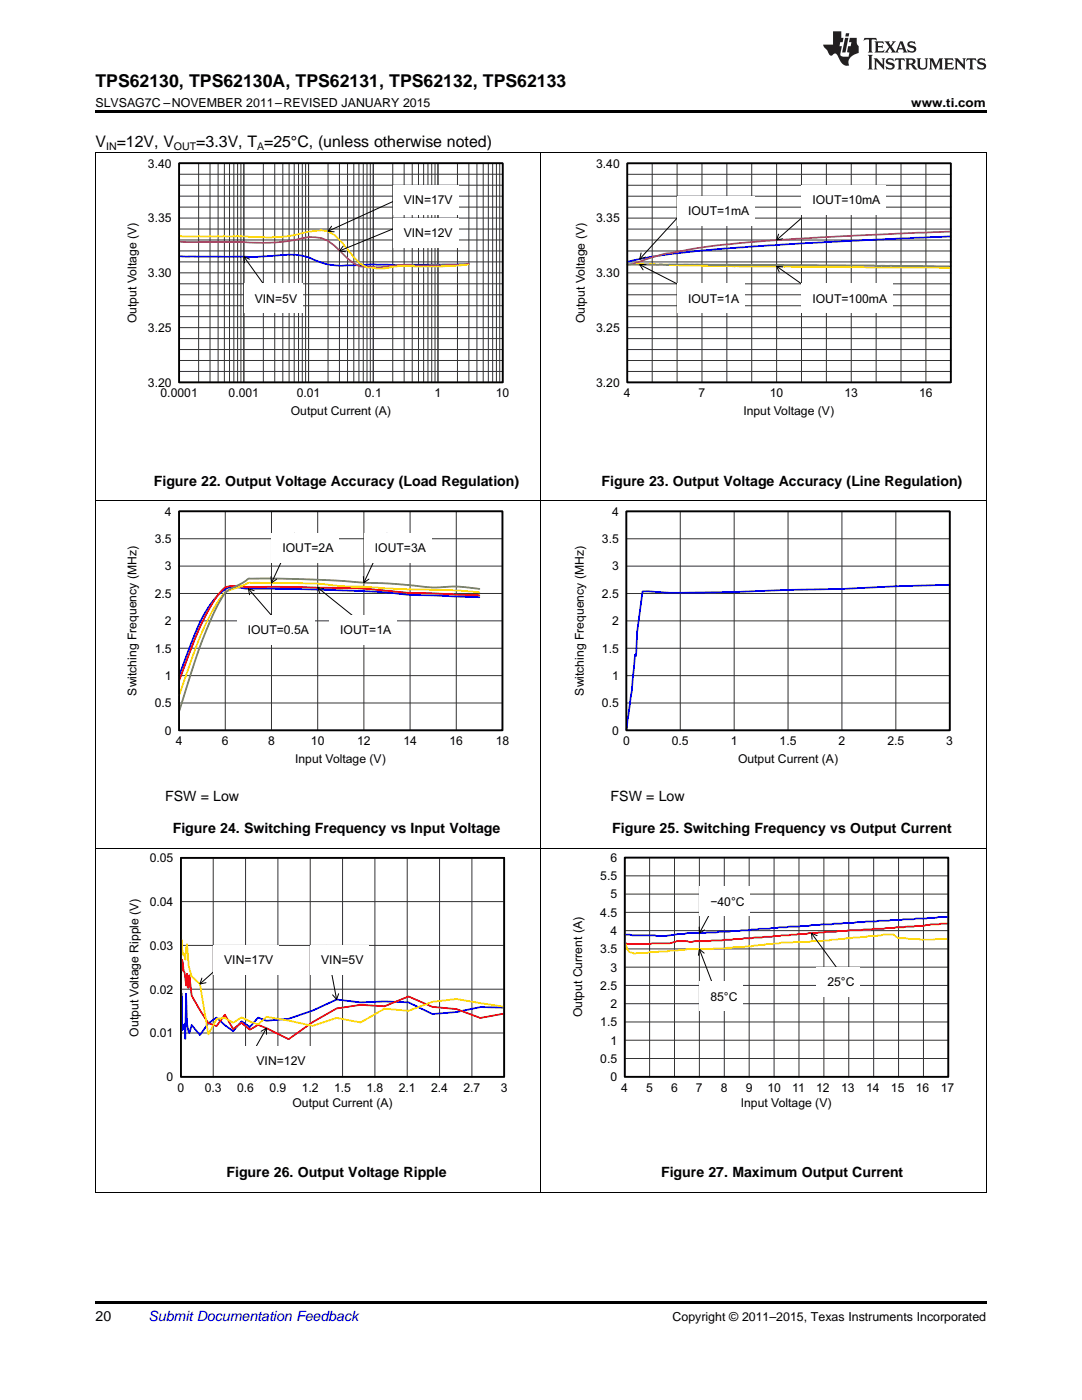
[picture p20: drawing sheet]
<svg xmlns="http://www.w3.org/2000/svg" width="216mm" height="279mm" viewBox="0 0 216 279" stroke-linecap="round" stroke-linejoin="round" font-family="sans-serif">
<defs><g id="words">
<text font-size="3.5" x="19" y="17.3">TPS62130, TPS62130A, TPS62131, TPS62132, TPS62133</text>
<g font-size="3.2">
<text x="19" y="29.3">V =12V, V</text>
<text x="39.2" y="29.3">=3.3V, T =25°C, (unless otherwise noted)</text>
</g>
<g font-size="2.8">
<text x="30.7" y="96.9">Figure 22. Output Voltage Accuracy (Load Regulation)</text>
<text x="120.1" y="96.9">Figure 23. Output Voltage Accuracy (Line Regulation)</text>
<text x="32.9" y="159.9">FSW = Low</text>
<text x="121.8" y="159.9">FSW = Low</text>
<text x="34.5" y="166.3">Figure 24. Switching Frequency vs Input Voltage</text>
<text x="122.2" y="166.3">Figure 25. Switching Frequency vs Output Current</text>
<text x="45.2" y="235">Figure 26. Output Voltage Ripple</text>
<text x="131.9" y="235">Figure 27. Maximum Output Current</text>
<text x="19" y="263.6">20</text>
</g>
<text font-size="2.8" fill="#0000c8" x="29.6" y="263.6">Submit Documentation Feedback</text>
<g font-size="2.5">
<text x="19" y="21.4">SLVSAG7C –NOVEMBER 2011–REVISED JANUARY 2015</text>
<text x="181.8" y="21.4">www.ti.com</text>
<text x="134.2" y="263.6">Copyright © 2011–2015, Texas Instruments Incorporated</text>
</g>
<g font-size="2.4">
<text x="29.5" y="33.5">3.40</text>
<text x="118.9" y="33.5">3.40</text>
<text x="80.6" y="40.7">VIN=17V</text>
<text x="162.1" y="40.8">IOUT=10mA</text>
<text x="29.5" y="44.4">3.35</text>
<text x="80.6" y="47.3">VIN=12V</text>
<text x="118.9" y="44.4">3.35</text>
<text x="137.3" y="42.9">IOUT=1mA</text>
<text x="29.5" y="55.3">3.30</text>
<text x="118.9" y="55.3">3.30</text>
<text x="27.3" y="64.5" transform="rotate(-90 27.3 64.5)">Output Voltage (V)</text>
<text x="50.8" y="60.4">VIN=5V</text>
<text x="116.7" y="64.5" transform="rotate(-90 116.7 64.5)">Output Voltage (V)</text>
<text x="137.3" y="60.4">IOUT=1A</text>
<text x="162.1" y="60.4">IOUT=100mA</text>
<text x="29.5" y="66.3">3.25</text>
<text x="118.9" y="66.3">3.25</text>
<text x="29.5" y="77.2">3.20</text>
<text x="118.9" y="77.2">3.20</text>
<text x="32" y="79.3">0.0001</text>
<text x="45.6" y="79.3">0.001</text>
<text x="58" y="82.8">Output Current (A)</text>
<text x="59.2" y="79.3">0.01</text>
<text x="72.8" y="79.3">0.1</text>
<text x="86.7" y="79.3">1</text>
<text x="98.9" y="79.3">10</text>
<text x="124.5" y="79.3">4</text>
<text x="139.4" y="79.3">7</text>
<text x="148.3" y="82.8">Input Voltage (V)</text>
<text x="153.6" y="79.3">10</text>
<text x="168.5" y="79.3">13</text>
<text x="183.4" y="79.3">16</text>
<text x="32.9" y="102.9">4</text>
<text x="122.1" y="102.9">4</text>
<text x="30.9" y="108.4">3.5</text>
<text x="32.9" y="113.8">3</text>
<text x="56.4" y="110.2">IOUT=2A</text>
<text x="74.8" y="110.2">IOUT=3A</text>
<text x="120.1" y="108.4">3.5</text>
<text x="122.1" y="113.9">3</text>
<text x="30.9" y="119.3">2.5</text>
<text x="120.1" y="119.3">2.5</text>
<text x="32.9" y="124.8">2</text>
<text x="122.1" y="124.8">2</text>
<text x="30.9" y="130.2">1.5</text>
<text x="49.4" y="126.6">IOUT=0.5A</text>
<text x="67.9" y="126.6">IOUT=1A</text>
<text x="120.1" y="130.2">1.5</text>
<text x="32.9" y="135.7">1</text>
<text x="122.1" y="135.7">1</text>
<text x="27.2" y="138.8" transform="rotate(-90 27.2 138.8)">Switching Frequency (MHz)</text>
<text x="30.9" y="141.2">0.5</text>
<text x="116.5" y="138.8" transform="rotate(-90 116.5 138.8)">Switching Frequency (MHz)</text>
<text x="120.1" y="141.2">0.5</text>
<text x="32.9" y="146.6">0</text>
<text x="35.1" y="148.8">4</text>
<text x="44.3" y="148.8">6</text>
<text x="53.5" y="148.8">8</text>
<text x="62" y="148.8">10</text>
<text x="71.3" y="148.8">12</text>
<text x="80.5" y="148.8">14</text>
<text x="89.7" y="148.8">16</text>
<text x="98.9" y="148.8">18</text>
<text x="122.1" y="146.6">0</text>
<text x="124.3" y="148.8">0</text>
<text x="134" y="148.8">0.5</text>
<text x="145.8" y="148.8">1</text>
<text x="155.6" y="148.8">1.5</text>
<text x="167.3" y="148.8">2</text>
<text x="177.1" y="148.8">2.5</text>
<text x="188.8" y="148.8">3</text>
<text x="58.9" y="152.2">Input Voltage (V)</text>
<text x="147.3" y="152.2">Output Current (A)</text>
<text x="29.9" y="172.1">0.05</text>
<text x="121.8" y="172">6</text>
<text x="119.8" y="175.7">5.5</text>
<text x="121.8" y="179.3">5</text>
<text x="29.9" y="180.8">0.04</text>
<text x="119.8" y="183">4.5</text>
<text x="141.7" y="180.8">−40°C</text>
<text x="29.9" y="189.5">0.03</text>
<text x="119.8" y="190.2">3.5</text>
<text x="121.8" y="186.6">4</text>
<text x="44.7" y="192.5">VIN=17V</text>
<text x="64.1" y="192.5">VIN=5V</text>
<text x="119.8" y="197.5">2.5</text>
<text x="121.8" y="193.9">3</text>
<text x="165.1" y="196.8">25°C</text>
<text x="29.9" y="198.3">0.02</text>
<text x="116.2" y="203" transform="rotate(-90 116.2 203)">Output Current (A)</text>
<text x="121.8" y="201.2">2</text>
<text x="141.7" y="199.7">85°C</text>
<text x="27.6" y="206.9" transform="rotate(-90 27.6 206.9)">Output Voltage Ripple (V)</text>
<text x="29.9" y="207">0.01</text>
<text x="119.8" y="204.8">1.5</text>
<text x="121.8" y="208.5">1</text>
<text x="33.2" y="215.8">0</text>
<text x="51.2" y="212.6">VIN=12V</text>
<text x="119.8" y="212.1">0.5</text>
<text x="121.8" y="215.8">0</text>
<text x="35.4" y="217.9">0</text>
<text x="40.9" y="217.9">0.3</text>
<text x="47.3" y="217.9">0.6</text>
<text x="53.8" y="217.9">0.9</text>
<text x="58.4" y="220.9">Output Current (A)</text>
<text x="60.2" y="217.9">1.2</text>
<text x="66.7" y="217.9">1.5</text>
<text x="73.1" y="217.9">1.8</text>
<text x="79.6" y="217.9">2.1</text>
<text x="86" y="217.9">2.4</text>
<text x="92.5" y="217.9">2.7</text>
<text x="99.9" y="217.9">3</text>
<text x="124" y="217.9">4</text>
<text x="129" y="217.9">5</text>
<text x="133.9" y="217.9">6</text>
<text x="138.9" y="217.9">7</text>
<text x="143.8" y="217.9">8</text>
<text x="147.8" y="220.9">Input Voltage (V)</text>
<text x="148.8" y="217.9">9</text>
<text x="153.1" y="217.9">10</text>
<text x="158.1" y="217.9">11</text>
<text x="162.9" y="217.9">12</text>
<text x="167.8" y="217.9">13</text>
<text x="172.8" y="217.9">14</text>
<text x="177.8" y="217.9">15</text>
<text x="182.7" y="217.9">16</text>
<text x="187.7" y="217.9">17</text>
</g>
<g font-size="2.1">
<text x="21.2" y="29.9">IN</text>
<text x="34.7" y="29.9">OUT</text>
<text x="51.3" y="29.9">A</text>
</g>
</g></defs>
<path d="M19 238h.2zM196.7 238h.1zM19 259.7h177.8v.5h-177.8z" fill="#000"/>
<path d="M19.1 169.3v68.7M107.9 169.3v68.7M196.8 169.3v68.7M65.1 188.7l2.1 10.8M67.6 198.3l-.4 1.2-.8-1M19 238h177.8" fill="none" stroke="#000" stroke-width=".2"/>
<path d="M36.1 171.2h64.5v43.7h-64.5z" fill="none" stroke="#000" stroke-width=".26"/>
<g fill="none" stroke="#333" stroke-width=".2">
<path d="M36.1 171.2h64.5v43.7h-64.5zM36.1 179.9h64.5M42.5 171.2v43.7M49 171.2v43.7M55.5 171.2v43.7M61.9 171.2v43.7M68.4 171.2v43.7M74.8 171.2v43.7M81.3 171.2v43.7M87.7 171.2v43.7M94.2 171.2v43.7M36.1 197.4h64.5"/>
<path d="M36.1 188.7h64.5M36.1 206.2h64.5"/>
</g>
<path d="M36.1 186.3v17.3l.1-5.4v7.5l.1-2.4v1.3l.3 .7 .2-.9 .2 2.9 .1-9 .2 5.9 .3 1.7 .2 .3 .4-1.6 1.7 2 1.7-2.4 1.6-1.1 1.7 1.5 1.6 1.2 1.7-2 1.7 1.2 1.6-1.9 1.7 .6 4.4-.4 4.8-1.6 4.8-2.2 4.7 .6 4.8-.2 4.8 .1 4.8 2.4 4.8-.4 4.7-1 4.8 .1" fill="none" stroke="#00f" stroke-width=".35"/>
<path d="M36.1 194.3v-2l.1 1.5 .1-2.3 .8 5.2 .2-2.4 .2 2.8 .1 .1 .2-2.6 .4 4.1 3.4 5.5 1.6 .6 1.7-2.3 1.6 2.9 1.7-1.3 1.7 1.4 1.6-1 1.7 .7 4.4 2.2 4.8-3.4 4.8-2.7 4.7-.8 4.8 .3 4.8-1.9 4.8 2 4.8 .5 4.7 1.8 4.8-.9" fill="none" stroke="#f00" stroke-width=".35"/>
<path d="M36.1 193.7v-5.6v1.4l.1-1.9a7.1 7.1 0 0 0 .4 3.1l.2-.3 .2 1.1 .3-3.1 .3 4.2 .6 2.3 1.7 1.5 1.7 10 1.6-3.1 1.7-.1 1.6 .9 1.7-1.1 1.7 .9 1.6 .5 1.7-1.5 4.4 .8 4.8 1 4.8-1.6 4.7 1 4.8-2.8 4.8 .4 4.8-1.8 4.8-.5 9.5 1.5" fill="none" stroke="#ffd600" stroke-width=".35"/>
<path d="M61.9 188.7h11.7v5.8h-11.7z" fill="#fff"/>
<path d="M52.1 205.8l1.1-.6v1.2M53.2 205.2l-2.1 3.6" fill="none" stroke="#000" stroke-width=".2"/>
<path d="M49 208.8h13.1v5.8h-13.1z" fill="#fff"/>
<path d="M40.3 195.2l-.4 1.2 1.2-.3M43.6 193l-3.7 3.4" fill="none" stroke="#000" stroke-width=".2"/>
<path d="M42.5 188.7h13.1v5.8h-13.1z" fill="#fff"/>
<path d="M36.1 171.2h64.5v43.7h-64.5z" fill="none" stroke="#000" stroke-width=".35"/>
<path d="M124.7 171.1h64.5v43.8h-64.5z" fill="none" stroke="#000" stroke-width=".26"/>
<g fill="none" stroke="#333" stroke-width=".2">
<path d="M124.7 171.1h64.5v43.8h-64.5zM124.7 178.4h64.5M124.7 174.8h64.5M129.6 171.1v43.8M134.6 171.1v43.8M139.6 171.1v43.8M144.5 171.1v43.8M149.5 171.1v43.8M154.5 171.1v43.8M159.4 171.1v43.8M164.4 171.1v43.8M169.4 171.1v43.8"/>
<path d="M174.3 171.1v43.8M179.3 171.1v43.8M184.3 171.1v43.8M124.7 196.7h64.5M124.7 193h64.5M124.7 189.4h64.5M124.7 185.7h64.5M124.7 182.1h64.5M124.7 211.2h64.5M124.7 207.6h64.5M124.7 204h64.5M124.7 200.3h64.5"/>
</g>
<path d="M189.2 183h-1.9l-2.5 .3-11.9 .6-2.5 .3h-2l-2.5 .3-6 .3-.5 .1-3.9 .2-2 .3h-2l-6 .5-4.5 .2-.4 .1h-3.5l-2.5 .3a9.4 9.4 0 0 1-4 .2h-4.5l-1.4-.2" fill="none" stroke="#00f" stroke-width=".35"/>
<path d="M189.2 184.3l-3.4 .2-1.5 .3h-1.5l-.5 .1h-1.5l-4.5 .5h-2l-2.4 .2h-2.5l-2.5 .3h-2l-2 .3-3.5 .2-2 .3h-1.4l-2 .3-7.5 .4-2.5 .3-5.4 .1-.5 .2a8.1 8.1 0 0 0-4 .1l-.5 .2h-3.5l-.5 .1h-4.5l-.4-.3" fill="none" stroke="#f00" stroke-width=".35"/>
<path d="M189.2 187.3l-.4 .1h-1.5a10.1 10.1 0 0 1-4 0l-3-.1a1.79 1.79 0 0 1-2-.8h-2l-1.5 .3h-1.5l-9.4 1-7.9 .3-4.5 .5-1.5 .3-3.5 .1-2 .3-7.4 .1-6 .6-4 .2a1.78 1.78 0 0 1-2-.8l-.4-1.7" fill="none" stroke="#ffd600" stroke-width=".35"/>
<path d="M144.5 177l-4.9 9.2M139.5 185l.1 1.2 1-.6" fill="none" stroke="#000" stroke-width=".2"/>
<path d="M139.6 177h10.1v5.8h-10.1z" fill="#fff"/>
<path d="M161.9 186.2l5 6.8M163 186.7l-1.1-.5 .2 1.3" fill="none" stroke="#000" stroke-width=".2"/>
<path d="M162.9 193h8.7v5.9h-8.7z" fill="#fff"/>
<path d="M139.6 189.4l2.4 6.5M140.5 190.2l-.9-.8-.2 1.3" fill="none" stroke="#000" stroke-width=".2"/>
<path d="M139.6 195.9h8.7v5.9h-8.7z" fill="#fff"/>
<path d="M124.7 171.1h64.5v43.8h-64.5z" fill="none" stroke="#000" stroke-width=".35"/>
<path d="M19.1 99.9v69.4M107.9 99.9v69.4M196.8 99.9v69.4M49.6 117.5l4.6 5.3M50.7 117.9l-1.1-.4 .2 1.2M19 169.3h177.8" fill="none" stroke="#000" stroke-width=".2"/>
<path d="M35.7 102.1h64.6v43.7h-64.6z" fill="none" stroke="#000" stroke-width=".26"/>
<g fill="none" stroke="#333" stroke-width=".2">
<path d="M35.7 102.1h64.6v43.7h-64.6zM35.7 118.4h64.6M35.7 113h64.6M35.7 107.5h64.6M45 102.1v43.7M54.2 102.1v43.7M63.4 102.1v43.7M72.6 102.1v43.7M81.8 102.1v43.7M91 102.1v43.7M35.7 134.8h64.6M35.7 129.4h64.6"/>
<path d="M35.7 123.9h64.6M35.7 140.3h64.6"/>
</g>
<path d="M95.7 119.2l-13.5-.5-4.9-.5-5.6-.3-11.7-.3-10.6-.1-2.5-.3-1.2 .1-1.1 .5-1.3 1.2-1.3 1.5-1.3 2.1-1.8 3.8-3.2 8.4" fill="none" stroke="#00f" stroke-width=".35"/>
<path d="M95.7 118.8l-13.8-.5-11.3-.9-12.9-.3h-8.6l-2.4-.1-1.6 .1-.9 .8-1.2 1.5-2.5 4.5-1.8 4.2-3 7.8" fill="none" stroke="#f00" stroke-width=".35"/>
<path d="M95.7 118.2l-5.1-.4-10-.2-8-.5-4.4-.1-4.9-.5-13.8-.2-1.2 .6-3.3 1.2-1.8 2.5-1.7 3-1.6 3.5-4.2 11.7" fill="none" stroke="#ffd600" stroke-width=".35"/>
<path d="M95.7 117.5l-4.7-.4-5.2 .1-7.3-.7-12.8-.7-9.7-.3h-6.4l-1.1 .7-2.3 1.2-1.1 .8-1.8 2.8-1.6 3.4-1.8 4.6-4.2 13" fill="none" stroke="#6e8c3d" stroke-width=".35"/>
<path d="M47.3 122.8h15.5v5.8h-15.5z" fill="#fff"/>
<path d="M63.4 117.3l6.9 5.5M64.6 117.5l-1.2-.2 .4 1.1" fill="none" stroke="#000" stroke-width=".2"/>
<path d="M65.7 122.8h13.5v5.8h-13.5z" fill="#fff"/>
<path d="M54.1 115.1l.1 1.2 1-.7M58.8 106.4l-4.6 9.9" fill="none" stroke="#000" stroke-width=".2"/>
<path d="M54.2 106.4h13.4v5.9h-13.4z" fill="#fff"/>
<path d="M72.5 115.1l.1 1.2 1-.7M77.2 106.4l-4.6 9.9" fill="none" stroke="#000" stroke-width=".2"/>
<path d="M72.6 106.4h13.5v5.9h-13.5z" fill="#fff"/>
<path d="M35.7 102.1h64.6v43.7h-64.6zM125 102.1h64.5v43.7h-64.5z" fill="none" stroke="#000" stroke-width=".35"/>
<path d="M35.7 32.6h64.6v43.7h-64.6zM125 102.1h64.5v43.7h-64.5z" fill="none" stroke="#000" stroke-width=".26"/>
<g fill="none" stroke="#333" stroke-width=".2">
<path d="M35.7 32.6h64.6v43.7h-64.6zM35.7 39.1h64.6M35.7 37h64.6M35.7 34.8h64.6M39.6 32.6v43.7M41.9 32.6v43.7M43.5 32.6v43.7M44.8 32.6v43.7M45.8 32.6v43.7M46.7 32.6v43.7M47.4 32.6v43.7M48.1 32.6v43.7"/>
<path d="M48.7 32.6v43.7M52.5 32.6v43.7M54.8 32.6v43.7M56.4 32.6v43.7M57.7 32.6v43.7M58.7 32.6v43.7M59.6 32.6v43.7M60.3 32.6v43.7M61 32.6v43.7M61.6 32.6v43.7M65.5 32.6v43.7M67.7 32.6v43.7"/>
<path d="M69.3 32.6v43.7M70.6 32.6v43.7M71.6 32.6v43.7M72.5 32.6v43.7M73.2 32.6v43.7M73.9 32.6v43.7M74.5 32.6v43.7M78.4 32.6v43.7M80.6 32.6v43.7M82.3 32.6v43.7M83.5 32.6v43.7M84.5 32.6v43.7"/>
<path d="M85.4 32.6v43.7M86.1 32.6v43.7M86.8 32.6v43.7M87.4 32.6v43.7M91.3 32.6v43.7M93.6 32.6v43.7M95.2 32.6v43.7M96.4 32.6v43.7M97.4 32.6v43.7M98.3 32.6v43.7M99.1 32.6v43.7M99.7 32.6v43.7"/>
<path d="M35.7 58.8h64.6M35.7 56.6h64.6M35.7 54.5h64.6M35.7 52.3h64.6M35.7 50.1h64.6M35.7 47.9h64.6M35.7 45.7h64.6M35.7 43.5h64.6M35.7 41.3h64.6M35.7 74.1h64.6M35.7 71.9h64.6M35.7 69.8h64.6"/>
<path d="M35.7 67.6h64.6M35.7 65.4h64.6M35.7 63.2h64.6M35.7 61h64.6M125 102.1h64.5v43.7h-64.5zM125 118.4h64.5M125 113h64.5M125 107.5h64.5M135.7 102.1v43.7M146.5 102.1v43.7M157.2 102.1v43.7M168 102.1v43.7"/>
<path d="M178.8 102.1v43.7M125 134.8h64.5M125 129.4h64.5M125 123.9h64.5M125 140.3h64.5"/>
</g>
<path d="M35.7 51.1l9.1 .1a91.2 91.2 0 0 0 12.9-.4 10.1 10.1 0 0 1 5.2 1.1 11.8 11.8 0 0 0 6.4 1l5.2-.2 5 .2 14.1-.2M189.5 116.7l-10.7 .3-10.8 .5-10.8 .2-10.7 .5a107.4 107.4 0 0 1-17.2-.2h-1.1l-1.1 8.1-.2 4.8-.2-.2-.6 7.3-1.1 7.6" fill="none" stroke="#00f" stroke-width=".35"/>
<path d="M19.1 30.5v69.4M107.9 30.5v69.4M196.8 30.5v69.4M48.7 51.2l3.8 5.4M49.8 51.7l-1.1-.5 .1 1.2M19 99.9h177.8" fill="none" stroke="#000" stroke-width=".2"/>
<path d="M35.7 48.2l11.7 .1a42.3 42.3 0 0 0 14.2-1 6.3 6.3 0 0 1 5.1 1.7l2.6 2.6 1.3 1 1.3 .6 1.3 .1a16.8 16.8 0 0 0 5.4-.3l11.1-.1 3.9-.2" fill="none" stroke="#cc3378" stroke-width=".35"/>
<path d="M35.7 47.1l11.7 .1a52.2 52.2 0 0 0 11.6-.3 17.8 17.8 0 0 1 5.2-1l1.2 .3 1.3 .7 1.3 1.2 2.6 3.3 1.3 1.2 1.3 .8h1.3a12.5 12.5 0 0 0 5-.3l7.9 .1 6.2-.4" fill="none" stroke="#ffd600" stroke-width=".35"/>
<path d="M48.7 56.6h11.7v5.9h-11.7z" fill="#fff"/>
<path d="M68.5 49.1l-.8 1 1.2 .1M78.4 45.7l-10.7 4.4" fill="none" stroke="#000" stroke-width=".2"/>
<path d="M78.4 43.5h13v5.9h-13z" fill="#fff"/>
<path d="M66.2 45.1l-.7 1 1.2 .2M78.4 40.2l-12.9 5.9" fill="none" stroke="#000" stroke-width=".2"/>
<path d="M78.4 37h13v5.8h-13z" fill="#fff"/>
<path d="M35.7 32.6h64.6v43.7h-64.6z" fill="none" stroke="#000" stroke-width=".35"/>
<path d="M125.2 32.6h64.5v43.7h-64.5z" fill="none" stroke="#000" stroke-width=".26"/>
<g fill="none" stroke="#333" stroke-width=".2">
<path d="M125.2 32.6h64.5v43.7h-64.5zM125.2 39.2h64.5M125.2 37h64.5M125.2 34.8h64.5M130.1 32.6v43.7M135.1 32.6v43.7M140.1 32.6v43.7M145 32.6v43.7M150 32.6v43.7M155 32.6v43.7M159.9 32.6v43.7M164.9 32.6v43.7"/>
<path d="M169.9 32.6v43.7M174.8 32.6v43.7M179.8 32.6v43.7M184.8 32.6v43.7M125.2 58.8h64.5M125.2 56.6h64.5M125.2 54.5h64.5M125.2 52.3h64.5M125.2 50.1h64.5M125.2 47.9h64.5M125.2 45.7h64.5M125.2 43.5h64.5"/>
<path d="M125.2 41.3h64.5M125.2 74.1h64.5M125.2 71.9h64.5M125.2 69.8h64.5M125.2 67.6h64.5M125.2 65.4h64.5M125.2 63.2h64.5M125.2 61h64.5"/>
</g>
<path d="M189.7 47.2l-28.8 1.3-16.4 1.1-12.4 1.3-6.9 1.4" fill="none" stroke="#00f" stroke-width=".35"/>
<path d="M189.7 46.2l-16.4 .7-17.3 .9-13 1.2-6.9 1.1a43 43 0 0 0-9.9 2.6l-1 .1" fill="none" stroke="#cc3378" stroke-width=".35"/>
<path d="M125.2 52.8l5.4-.1 15.9 .4 43.2 .4" fill="none" stroke="#ffd600" stroke-width=".35"/>
<path d="M125.2 52.8l49.1 .2 15.4 .2" fill="none" stroke="#6e8c3d" stroke-width=".35"/>
<path d="M127.9 50.5l-.2 1.2 1.1-.4M135.1 43.5l-7.4 8.2" fill="none" stroke="#000" stroke-width=".2"/>
<path d="M135.1 39.2h15.5v5.8h-15.5z" fill="#fff"/>
<path d="M155.4 46.7l-.4 1.2 1.2-.2M159.9 43.5l-4.9 4.4" fill="none" stroke="#000" stroke-width=".2"/>
<path d="M159.9 37h16.9v5.8h-16.9z" fill="#fff"/>
<path d="M155 53.1l4.9 3.5M156.2 53.3l-1.2-.2 .5 1.2" fill="none" stroke="#000" stroke-width=".2"/>
<path d="M159.9 56.6h18.2v5.9h-18.2z" fill="#fff"/>
<path d="M127.7 52.8l7.4 3.8M128.9 52.8h-1.2l.6 1.1" fill="none" stroke="#000" stroke-width=".2"/>
<path d="M135.1 56.6h13.5v5.9h-13.5z" fill="#fff"/>
<path d="M125.2 32.6h64.5v43.7h-64.5z" fill="none" stroke="#000" stroke-width=".35"/>
<path d="M19 30.5h177.8" fill="none" stroke="#000" stroke-width=".2"/>
<path d="M19 22h177.8v.5h-177.8z" fill="#000"/>
<g fill="#231f20">
<path d="M172.5 7.6l-.1 .5 .4-.2h.6v.1v2.1l-.2 .4h.9l-.2-.4v-2.1l.1-.1h.5l.5 .2-.2-.5zM174.5 8.3l.2 .3v1.5l-.2 .4h1.8l.2-.6a1.04 1.04 0 0 1-1.3 .2v-.7h.6l.3 .2v-.6l-.3 .2h-.6v-.6l.8-.1 .4 .3-.2-.5zM176.5 8.3l.9 1.1-.9 1.1h.8l-.2-.2 .4-.7 .5 .7-.2 .2h1.5l-.2-.2 .2-.4h.9l.1 .4-.2 .2h1l-.3-.3-.7-1.9h-.5l-.9 2-.8-1 .9-1h-.8l.1 .3-.4 .5-.3-.6 .1-.2zM179.7 8.6l.4 1h-.7zM181.3 8.4a.63 .63 0 0 0-.2 .7 .63 .63 0 0 0 .6 .4l.6 .2 .1 .2a.75 .75 0 0 1-.7 .4 .75 .75 0 0 1-.6-.5l.1 .7 .1-.1a1.11 1.11 0 0 0 1.5-.6 1.13 1.13 0 0 0-1.2-.8l-.1-.4a1.04 1.04 0 0 1 1.2 .2l-.2-.5-.2 .1-.4-.2zM173.2 10.9l.2 .4v2.2l-.2 .4h1l-.3-.4v-2.2l.3-.4zM174.3 11.6l.3 .4v1.5l-.3 .4h.8l-.2-.4v-1.3l1.5 1.7v-1.9l.2-.4h-.7l.2 .4v.9l-1.1-1.3zM177 11.8a.62 .62 0 0 0-.2 .7 .62 .62 0 0 0 .6 .4l.6 .1 .1 .3a.76 .76 0 0 1-.7 .3 .76 .76 0 0 1-.7-.4l.2 .7 .1-.1a1.11 1.11 0 0 0 1.5-.6 1.13 1.13 0 0 0-1.2-.8l-.1-.4a1.04 1.04 0 0 1 1.2 .2l-.2-.6-.2 .1-.5-.1zM178.7 11.6l-.2 .6a.61 .61 0 0 1 .8-.3v1.6l-.2 .4h.9l-.2-.4v-1.6a.63 .63 0 0 1 .7 .3l-.1-.6zM180.6 11.6l.3 .4v1.5l-.3 .4h1l-.2-.2-.1-.8 .6 .2a.76 .76 0 0 0 1.2 .7l-1-1a.58 .58 0 0 0 .6-.5 .58 .58 0 0 0-.5-.6zM181.4 11.9h.1a.45 .45 0 0 1 .5 .1 .45 .45 0 0 1 .1 .5l-.8 .2zM182.9 11.6l.2 .2a2.17 2.17 0 0 0 .3 1.9 .99 .99 0 0 0 1.6-.6v-1.1l.2-.4h-.7l.2 .2a1.92 1.92 0 0 1-.2 1.8 .6 .6 0 0 1-.9-.5v-1.1l.2-.4zM185.4 11.6l.2 .4v1.5l-.2 .4h.7l-.2-.4v-1.4l.8 1.8 .8-1.8v1.4l-.2 .4h.9l-.2-.4v-1.5l.2-.4h-.8l-.6 1.5-.6-1.5zM188.4 11.6l.2 .4v1.5l-.2 .4h1.8l.1-.6a1.04 1.04 0 0 1-1.2 .1v-.6h.5l.4 .2v-.6l-.4 .2h-.5v-.7h.8l.3 .3-.1-.6zM190.5 11.6l.2 .4v1.5l-.2 .4h.7l-.2-.4v-1.3l1.5 1.7v-1.9l.2-.4h-.7l.2 .4v.9l-1.1-1.3zM192.9 11.6l-.1 .6a.61 .61 0 0 1 .7-.3l.1 1.6-.3 .4h1l-.3-.4 .1-1.6a.63 .63 0 0 1 .7 .3l-.1-.6zM195.2 11.8a.62 .62 0 0 0-.2 .7 .62 .62 0 0 0 .6 .4l.6 .1 .1 .3a.76 .76 0 0 1-.7 .3 .76 .76 0 0 1-.6-.4l.1 .7 .1-.1a1.11 1.11 0 0 0 1.6-.6 1.13 1.13 0 0 0-1.3-.8l-.1-.4a1.04 1.04 0 0 1 1.2 .2l-.1-.6-.2 .1-.5-.1z"/>
<path d="M166.2 6.3v2.6h-1.9v.4l.8 .9a.91 .91 0 0 0 1 .8 .56 .56 0 0 1 .5-.3 .56 .56 0 0 1 .5 .3l.4 .8a1.53 1.53 0 0 0 1.9 1.2 1.54 1.54 0 0 1 1-2.1l.9-.3v-1.4a1.52 1.52 0 0 1-.4-1.6h-1.3l-.2 .8h.5l-.2 .8h-.5l-.1 1v.2l.4 .1-.2 .8a1.93 1.93 0 0 1-1.6-.3l.3-1.8h-.5l.2-.8h.4l.2-.8h-.4v-1.3zM168.6 7.6l-.6 2.9h.7l.6-2.9zM168.8 6.6l-.1 .7h.6l.2-.7z"/>
</g>
<use href="#words"/>
</svg>
